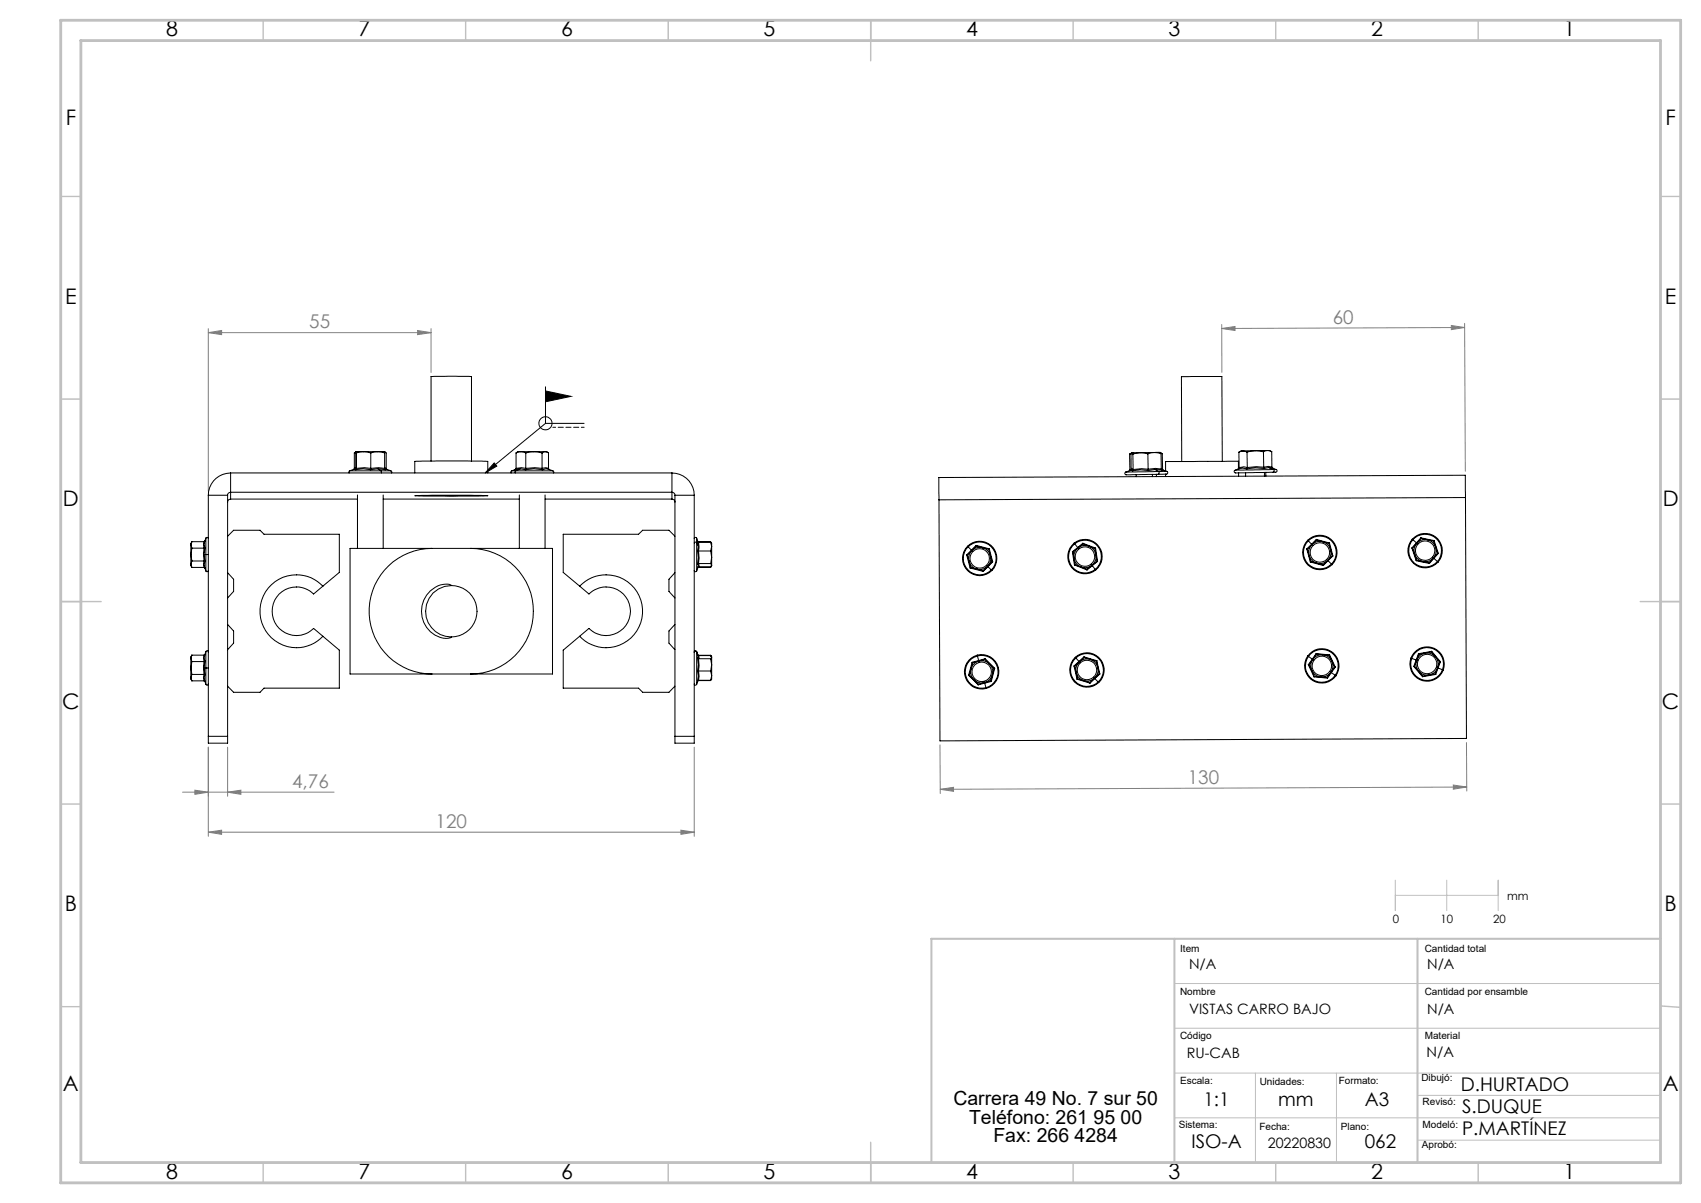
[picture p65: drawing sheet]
<svg xmlns="http://www.w3.org/2000/svg" width="420mm" height="297mm" viewBox="0 0 420 297" stroke-linecap="round" stroke-linejoin="round" font-family="sans-serif">
<defs><g id="words">
<g font-size="5.3">
<text x="41" y="9">8</text>
<text x="88.5" y="9">7</text>
<text x="138.5" y="9">6</text>
<text x="188.5" y="9">5</text>
<text x="238.5" y="9">4</text>
<text x="288.5" y="9">3</text>
<text x="338.5" y="9">2</text>
<text x="386" y="9">1</text>
<text x="16.2" y="30.8">F</text>
<text x="411.2" y="30.8">F</text>
<text x="16.1" y="75">E</text>
<text x="411.1" y="75">E</text>
<text x="15.5" y="125">D</text>
<text x="410.5" y="125">D</text>
<text x="15.4" y="175">C</text>
<text x="410.4" y="175">C</text>
<text x="16" y="225">B</text>
<text x="411" y="225">B</text>
<text x="15.5" y="269.3">A</text>
<text x="410.5" y="269.3">A</text>
<text x="41" y="291">8</text>
<text x="88.5" y="291">7</text>
<text x="138.5" y="291">6</text>
<text x="188.5" y="291">5</text>
<text x="238.5" y="291">4</text>
<text x="288.5" y="291">3</text>
<text x="338.5" y="291">2</text>
<text x="386" y="291">1</text>
</g>
<g font-size="4.8">
<text x="235.4" y="272.9">Carrera 49 No. 7 sur 50</text>
<text x="239.3" y="277.4">Teléfono: 261 95 00</text>
<text x="245.3" y="281.9">Fax: 266 4284</text>
</g>
<g font-size="4.7" fill="#808080">
<text x="76.4" y="81.1">55</text>
<text x="329.1" y="80">60</text>
<text x="72.1" y="194.6">4,76</text>
<text x="293.3" y="193.6">130</text>
<text x="107.6" y="204.4">120</text>
</g>
<g font-size="4.7">
<text x="360.7" y="269.2">D.HURTADO</text>
<text x="297.2" y="272.9">1:1</text>
<text x="315.6" y="272.9">mm</text>
<text x="337" y="272.9">A3</text>
<text x="361" y="274.8">S.DUQUE</text>
<text x="361" y="280.2">P.MARTÍNEZ</text>
<text x="294.2" y="283.5">ISO-A</text>
<text x="337" y="283.5">062</text>
</g>
<g font-size="3.5">
<text x="293.6" y="239.2">N/A</text>
<text x="352.4" y="239.2">N/A</text>
<text x="293.6" y="250.2">VISTAS CARRO BAJO</text>
<text x="352.4" y="250.2">N/A</text>
<text x="293.1" y="261.2">RU-CAB</text>
<text x="352.2" y="261.1">N/A</text>
<text x="313" y="283.5">20220830</text>
</g>
<g font-size="2.8">
<text x="343.9" y="227.8">0</text>
<text x="355.7" y="227.8">10</text>
<text x="368.7" y="227.8">20</text>
<text x="372.2" y="222.3">mm</text>
</g>
<g font-size="2.5">
<text x="291.4" y="235.1">Item</text>
<text x="351.8" y="235.1">Cantidad total</text>
<text x="291.4" y="245.5">Nombre</text>
<text x="351.8" y="245.5">Cantidad por ensamble</text>
<text x="291.4" y="256.5">Código</text>
<text x="351.8" y="256.5">Material</text>
<text x="291.4" y="267.7">Escala:</text>
<text x="311" y="267.8">Unidades:</text>
<text x="330.6" y="267.7">Formato:</text>
<text x="351" y="267">Dibujó:</text>
<text x="351.3" y="272.9">Revisó:</text>
<text x="291" y="278.4">Sistema:</text>
<text x="311" y="279">Fecha:</text>
<text x="331.1" y="279">Plano:</text>
<text x="351.3" y="278.4">Modeló:</text>
<text x="351.1" y="283.5">Aprobó:</text>
</g>
</g></defs>
<g fill="none" stroke="#000" stroke-width=".25">
<path d="M134.7 95.5v9M134.7 96.5l6.3 1.4-6.3 1.3zM122 114.3l.7 .8-2.9 1.7zM134.7 104.5h9.5M134.7 104.5l-14.9 12.3"/>
<circle cx="134.7" cy="104.5" r="1.62"/>
</g>
<g fill="none" stroke="#808080" stroke-width=".25">
<path d="M361.6 79.8l.2 36.5M51.4 82.1l3.3-.5v1zM51.4 81.1v40.2M51.4 82.1h55M103.1 81.6l3.3 .5-3.3 .5zM106.4 81.1v10.9M301.7 81.1l3.2-.5v1zM301.7 80.1v11.8M358.4 80.4l3.2 .5-3.2 .5zM361.6 80.9l-59.9 .2M45.1 195.6h37.4M48.1 195.1l3.3 .5-3.3 .5z"/>
<path d="M51.4 184.5v22M56.2 195.6l3.3-.5v1zM56.2 184.5v12.1M171.4 184.5v22M232.1 183.9l.1 12M232.2 194.9l3.2-.5v1zM358.8 193.8l3.4 .5-3.4 .5zM362.1 183.3l.1 12M362.2 194.3l-130 .6M51.4 205.5l3.3-.5v1zM51.4 205.5h120M168.1 205l3.3 .5-3.3 .5z"/>
</g>
<path d="M144.2 105.5h-7.7" fill="none" stroke="#000" stroke-width=".25" stroke-dasharray="1.3 .6" stroke-dashoffset=".6"/>
<path d="M344.5 217.3v7.5M357.2 217.3v7.5M369.9 217.3v7.5M344.5 221h25.4M290 242.8h120M290 253.9h120M290 264.9h120M290 276h120M310 264.9v22.1M330 264.9v22.1M350 270.4h60M350 281.5h60" fill="none" stroke="#c0c0c0" stroke-width=".25"/>
<g fill="none" stroke="#c0c0c0" stroke-width=".35">
<path d="M65 5v5M115 5v5M165 5v5M215 5v10M265 5v5M315 5v5M365 5v5M15 48.5h5M410 48.5h5M15 98.5h5M410 98.5h5M15 148.5h10"/>
<path d="M405 148.5h10M15 198.5h5M410 198.5h5M15 248.5h5M410 248.4l5 .3M65 287v5M115 287v5M165 287v5M215 282v10M265 287v5M315 287v5M365 287v5"/>
</g>
<path d="M290 231.8v55.2M350 231.8v55.2M410 231.8h-180v55.2" fill="none" stroke="#c0c0c0" stroke-width=".5"/>
<path d="M15 5h400v287h-400zM20 10h390v277h-390z" fill="none" stroke="#c0c0c0" stroke-width=".7"/>
<path d="M122 114.3l.7 .8-2.9 1.7zM134.7 96.5v2.7l6.3-1.3z" fill="#000"/>
<g fill="#808080">
<path d="M56.2 195.6l3.3-.5v1zM48.1 195.1l3.3 .5-3.3 .5z"/>
<path d="M51.4 82.1l3.3-.5v1zM103.1 81.6l3.3 .5-3.3 .5z"/>
<path d="M301.7 81.1l3.2-.5v1zM358.4 80.4l3.2 .5-3.2 .5z"/>
<path d="M232.2 194.9l3.2-.5v1zM358.8 193.8l3.4 .5-3.4 .5z"/>
<path d="M51.4 205.5l3.3-.5v1zM168.1 205l3.3 .5-3.3 .5z"/>
</g>
<g fill="none" stroke="#000" stroke-width=".25">
<path d="M56.9 116.8a5.5 5.5 0 0 0-5.5 5.5M56.9 116.8v6.4M56.9 116.8h109M86.4 116.2l-.3 .3 .1 .3M86.4 116.2h7.7M87.5 115.6l.4-.1-.1 .5M87.5 115.6l-.2 .3M87.5 111.8v3.8M87.8 116l1.9-.3 1.8 .3M87.8 115.7l-1.4 .5M87.9 111.5l-.4 .3M87.9 111.7l-.4 .1"/>
<path d="M87.9 111.5l.1 .3M87.9 111.5h1.8M87.9 111.5h.1M87.9 111.6l.1 4M88 115.6l-.2 .4M88 115.6l2-.1 1.5 .1M88 111.8v3.8M89.7 111.5h3.5M89.7 111.5l1.8 .3M89.7 111.5l-1.7 .3M91.5 115.6v.4M91.5 115.6l2-.1 1.5 .1"/>
<path d="M91.5 111.8v3.8M93.2 111.5l-1.7 .3M93.2 111.5l1.8 .3M93.2 111.5h1.7M93.3 115.7l-1.8 .3M93.3 115.7l.8 .5M93.3 115.7l1.9 .3M94.1 116.2l.1 .6M94.1 116.2h2.4M94.8 111.5l.6 .3v3.8M94.9 111.5l.1 .3M94.9 111.5l.2 .1"/>
<path d="M95 115.6l.2 .4M95 111.8v3.8M95 115.5l.4 .1M95.1 115.7l1.4 .5M95.4 115.6l.1 .3M96.5 116.2l.2 .3v.3M102.4 116.8v-2.9l5.4-.1 12.6 .1v2.9M106.4 113.8v-20.8l4.3-.1 5.7 .1v20.8M126.4 116.2l-.3 .3 .1 .3M126.4 116.2h1M127.2 115.9l-.8 .3M127.4 116.2h9.1"/>
<path d="M127.4 116.2l-.2 .3v.3M127.4 115.9l-.2 .1M127.4 115.6l1.4-.1 1 .1M127.4 115.6l-.2 .4M127.4 111.8v3.8M128.4 115.7l-1 .5M128.4 115.7l1.3 .3M128.4 115.7l-1.2 .3M128.6 111.5h3.2M128.6 111.5l1.2 .3M128.6 111.5l-1.2 .3M128.6 111.5h-.7l-.5 .3"/>
<path d="M129.7 116l2.2-.3 2.1 .3M129.8 115.6l2.3-.1 1.7 .1M129.8 115.6l-.1 .4M129.8 111.8v3.8M131.8 111.5l-2 .3M131.8 111.5l2 .3M131.8 111.5h2.9M133.8 115.6l.2 .4M133.8 115.6l.9-.1 .7 .1M133.8 111.8v3.8M134 116l.8-.3 1.7 .5M134.7 111.5l-.9 .3"/>
<path d="M134.7 111.5l.7 .3v3.8M134.7 111.5l.6 .2M135.4 115.6l.2 .3M136.5 116.2l.2 .3-.1 .3M165.9 116.8a5.5 5.5 0 0 1 5.5 5.5M165.9 116.8v6.4M278 116.6a.38 .38 0 0 0-.2 .5 .38 .38 0 0 0 .5 .1l7.7-.1M278.9 112.1l.1 3.9M279 116l-.2 .2M279 112.1h-.1M279.3 115.9l-.3 .1M279.4 111.9l-.1 4 .3-.2 .2 .2"/>
<path d="M279.4 111.8l-.5 .3M279.4 111.8h.1M279.5 111.8l.2 .3M279.5 111.8h-.1M279.6 116.2l-.2-.2-1.4 .6M279.7 112.1l.1 3.8M279.8 115.9l-.2 .3M280 111.8l-1.1 .3M280.5 117.2l.1 .5M281.6 111.8l1.8 .2M281.6 111.8l-1.9 .3M281.6 111.8h-2.1"/>
<path d="M283.4 112l.1 3.8M283.5 115.8l-1.6-.1-2.1 .2M283.5 115.8v.4M283.5 116.2l-1.9-.2-2 .2M284.6 117.1v.6M285 111.7l-1.6 .3M285 111.7l-3.4 .1M285 111.7l1.7 .3M285 111.7a2.49 2.49 0 0 1 2 .3l.1 3.8M285.2 115.9l-1.7 .3M285.2 115.9l.9 .5M285.2 115.9l1.7 .2"/>
<path d="M285.5 117.1v.6M286 111.7l.4 .1M286.1 116.4l.1 .4-.2 .3M286.1 116.4l-8.1 .2M286.5 111.7l.2 .3M286.7 112v3.8M286.7 115.8l-1.4-.2-1.8 .2M286.7 115.8l.2 .3M286.7 115.7l.4 .1M286.8 115.9l1.3 .5M286.8 116h.1M286.8 116l.1 .1"/>
<path d="M287.1 115.8l.1 .3M287.8 117v.6M288.1 116.4a.36 .36 0 0 1 .2 .4 .36 .36 0 0 1-.4 .2l-1.9 .1M288.1 116.4h-2M301.8 113.9l-.1-20.9h-7.5h-2.5l.1 20.9M305 116.1a.35 .35 0 0 0-.3 .4 .35 .35 0 0 0 .5 .3l9.1-.2M305.7 115.8l-.7 .3M305.8 115.7v-1.8h-18v2.4M305.8 116.7v.9M305.9 111.7l.1 3.8M306 115.5l-.2 .3M306.5 111.3l.3 .1"/>
<path d="M306.9 111.3l1 .3M306.9 111.3l-1 .4M306.9 111.3h-.4l-.6 .4M307.6 116.7v.9M307.9 115.7l-1.1-.1-1 .2M307.9 111.6l.1 3.8M308 115.4l-.1 .3M308 115.4l-.9-.2-1.1 .3M310 111.3l-2.1 .3M310 111.3l2 .2M310 111.3h-3.1M312 111.5v3.9"/>
<path d="M312 115.4l-1.8-.2-2.2 .2M312 115.4l.2 .3M312.2 115.7l-2.2-.2-2.1 .2M312.2 116.6v.9M312.5 116.6l.1 .9M313 111.2l-1 .3M313 111.2l-3 .1M313 111.2l1 .3M313.2 115.4l-1 .3M313.2 115.4l1.2 .5M313.2 115.4l1.1 .2M314 115.5l.2 .1"/>
<path d="M314 111.5v3.8M314 115.3l-.8-.2-1.2 .3M314 115.3l.3 .3M314.3 115.6h.1M314.3 115.6l.8 .3M314.4 115.9a.35 .35 0 0 1 .2 .4 .35 .35 0 0 1-.3 .3M314.4 115.9l-9.4 .2M314.4 115.9h.7M315.1 115.9a.35 .35 0 0 1 .2 .4 .35 .35 0 0 1-.4 .3h-.6M47.1 134.5v2.4M47.1 136.9v2.4M47.1 139.3l.3 .8"/>
<path d="M47.1 136.9l.3 1.6M47.1 134.5l.3 .8M47.4 133.7l-.3 .8M47.4 133.7h3M47.4 135.3l-.3 1.6M47.4 135.3h3M47.4 138.5h3M47.4 138.5l-.3 .8M50.4 135.3l-.2 1.4 .2 1.8M50.4 138.5l-.2 .7 .2 .9M50.4 138.5l.2 .1M50.4 133.7l-.2 .7 .2 .9"/>
<path d="M50.4 136.9h.4M50.4 136.9l.2 1.7M50.6 135.3h-.2M50.6 133.6l-.2 .1M50.6 133.6l-.2 .8 .2 .9M50.6 138.6l-.2 .8 .2 .8M50.6 135.3l-.2 1.6M50.8 132.9a.31 .31 0 0 1 .4-.2 .31 .31 0 0 1 .2 .3M50.8 136.9h.6M50.8 136.9v4.1M50.8 132.9v4M50.8 132.9l-.2 .7"/>
<path d="M51.4 122.3v61.2h4.8v-61.2M51.4 122.3h4.8M56.2 122.3a.72 .72 0 0 1 .7-.8h109a.72 .72 0 0 1 .8 .8M56.2 132.4l1.5-1.5h6.5l1 1h18.6v9.4l-4.1 3.4M56.9 123.2a.72 .72 0 0 0-.7 .8M56.9 123.2h31.4M86.4 135.4h50v31h-50zM88.3 122.2v13.2M94.6 122.2v13.2M94.6 123.2h33.6M102.4 122.4h18l-8.4 .1zM106.6 135.4a15.5 15.5 0 0 0-15.5 15.5 15.5 15.5 0 0 0 15.5 15.5"/>
<path d="M116.2 135.4a15.5 15.5 0 0 1 15.5 15.5 15.5 15.5 0 0 1-15.5 15.5M128.2 122.2v13.2M134.6 122.2v13.2M134.6 123.2h31.3M165.9 123.2a.72 .72 0 0 1 .8 .8M166.7 132.4l-1.5-1.5h-6.5l-1 1h-18.6v9.4l4 3.4M166.7 122.3v61.2h4.7v-61.2M166.7 122.3h4.7M172 132.9a.31 .31 0 0 0-.3-.2 .31 .31 0 0 0-.3 .3M172 134l-.3-.2-.3 .3M172 134v7M172 132.9v1.1"/>
<path d="M172 132.9l.3 .9M172 134l.4 .8M172.3 136l.1 1.6-.1 1.6M172.3 136h.2M172.3 139.2l.1 .7M172.4 139.9l-.4 1.1M172.4 134.8l-.1 1.2M172.5 136l.1 1.8-.1 1.3M172.5 139.1l-.2 .1M172.5 133.8l.1 1.3-.1 .9M172.5 133.8l-.2-.1 .1 1.1M172.5 139.1l.1 .5-.1 .4"/>
<path d="M172.5 140h-.2M172.5 133.8l3 .1M172.5 139.1h3M172.5 136h3M172.5 133.8h3M172.5 140h3M172.5 140h.1M175.5 133.8l.1 .3M175.5 140l.1-.2-.1 .2h-3M175.5 136l.2 1.6M175.5 139.1l.2 .5M175.5 133.8l.2 1.1"/>
<path d="M175.6 134l.1 .9M175.7 134.9v2.7M175.7 137.6v2M175.7 139.6l-.1 .3M175.7 137.6l-.2 1.5M175.7 134.9l-.2 1.1M175.7 139.6l-.2 .4M238.7 137l.8 3.2M238.7 137l.1 .1M238.8 137.1l.5 1.5M238.9 134.9a4.2 4.2 0 0 1 6 0 4.2 4.2 0 0 1 0 6M238.9 134.9a4.2 4.2 0 0 0 0 6 4.2 4.2 0 0 0 6 0"/>
<path d="M238.9 134.9l.1 .1M239 135a4 4 0 0 0 0 5.7 4 4 0 0 0 5.8 0M239 135a4 4 0 0 1 5.8 0 4 4 0 0 1 0 5.7M239 135l.9 .8M239.3 138.6a2.7 2.7 0 0 0 1.9 1.9M239.3 138.6l.4 1.5M239.9 135.8l-1.2 1.2M241 134.7l3.3 .8M241 134.7l.1 .1M241 134.7l-1.1 1.1M241.1 134.8l-2.3 2.3M241.1 134.8l1.5 .4"/>
<path d="M242.6 135.2a2.73 2.73 0 0 0-3.3 3.4M242.6 135.2a2.7 2.7 0 0 1 1.9 2M242.6 135.2l1.6 .4M243.8 139.8a2.76 2.76 0 0 1-2.6 .7M243.8 139.8l-1.1 1.1M243.9 139.9l-1.1 1.2M243.9 139.9l.9 .8M244.2 135.6l.3 1.6M244.3 135.5l.8 3.2M244.3 135.5l-.1 .1M244.5 137.2a2.76 2.76 0 0 1-.7 2.6M244.5 137.2l.5 1.5"/>
<path d="M245 138.7h.1M245 138.7l-1.2 1.1M245.1 138.7l-1.2 1.2M264.8 136.2l.5 3.3M264.8 136.2l.1 .1M264.9 136.3l.3 1.5M265.2 137.8l.2 1.6M265.2 134.1a4.3 4.3 0 0 1 6 .6 4.3 4.3 0 0 1-.7 6M265.2 134.1a4.3 4.3 0 0 0-.6 6 4.3 4.3 0 0 0 5.9 .6M265.2 134.1l.2 .2M265.3 139.5l3.1 1.2M265.4 134.3a4.1 4.1 0 0 0-.7 5.7 4.1 4.1 0 0 0 5.7 .6"/>
<path d="M265.4 134.3a4.1 4.1 0 0 1 5.7 .6 4.1 4.1 0 0 1-.7 5.7M265.4 134.3l.7 .9M265.4 139.4l-.1 .1M265.4 139.4l3 1.1M266.1 135.2l-1.3 1M266.2 135.3a2.73 2.73 0 0 0-1 2.5M266.2 135.3l-1.3 1M267.4 134.1l3.1 1.2M267.4 134.1v.2M267.4 134.1l-1.3 1.1M267.4 134.3l-1.2 1M267.4 134.3l1.5 .6"/>
<path d="M268.9 134.9a2.7 2.7 0 0 0-2.7 .4M268.9 134.9a2.6 2.6 0 0 1 1.7 2.1M268.9 134.9l1.5 .5M269.7 139.7l.7 .9M270.4 135.4l.2 1.6M270.5 135.3l.5 3.3M270.5 135.3l-.1 .1M270.6 137a2.75 2.75 0 0 1-2.3 3.1 2.75 2.75 0 0 1-3.1-2.3M270.6 137l.3 1.6M270.9 138.6h.1M270.9 138.6l-2.5 1.9M271 138.6l-2.6 2.1"/>
<path d="M322.7 135.5l.8 3.2M322.7 135.5l.1 .1M322.8 135.6l.4 1.5M322.9 133.4a4.3 4.3 0 0 1 6 0 4.3 4.3 0 0 1 0 6M322.9 133.4a4.3 4.3 0 0 0 0 6 4.3 4.3 0 0 0 6 0M322.9 133.4l.1 .1M323 133.5a4.1 4.1 0 0 0 0 5.8 4.1 4.1 0 0 0 5.8 0M323 133.5a4.1 4.1 0 0 1 5.8 0 4.1 4.1 0 0 1 0 5.8M323 133.5l.8 .9M323.2 137.1a2.87 2.87 0 0 0 2 2M323.2 137.1l.4 1.5M323.5 138.7l3.2 .9"/>
<path d="M323.6 138.6l-.1 .1M323.6 138.6l1.6 .5M323.8 134.4l-1.1 1.1M324 134.4a2.7 2.7 0 0 0-.8 2.7M324 134.4l-1.2 1.2M325 133.2l3.3 .9M325 133.2l.1 .1M325 133.2l-1.2 1.2M325.1 133.3l-1.1 1.1M325.1 133.3l1.5 .4M325.2 139.1l1.5 .3M326.6 133.7a2.76 2.76 0 0 0-2.6 .7"/>
<path d="M326.6 133.7a2.7 2.7 0 0 1 1.9 2M326.6 133.7l1.6 .5M326.7 139.4v.2M327.8 138.4a2.79 2.79 0 0 1-2.6 .7M327.8 138.4l-1.1 1M327.9 138.4l-1.2 1.2M327.9 138.4l.9 .9M328.2 134.2l.3 1.5M328.3 134.1l.8 3.2M328.3 134.1l-.1 .1M328.5 135.7a2.79 2.79 0 0 1-.7 2.7M328.5 135.7l.5 1.5"/>
<path d="M328.8 139.3l.1 .1M329 137.2l.1 .1M329 137.2l-1.2 1.2M329.1 137.3l-1.2 1.1M348.6 135.3l1.1 3.1M348.6 135.3h.2M348.7 133.1a4.3 4.3 0 0 1 6-.3 4.3 4.3 0 0 1 .4 6M348.7 133.1a4.3 4.3 0 0 0 .4 6 4.3 4.3 0 0 0 6-.3M348.7 133.1l.2 .1M348.8 135.3l.5 1.5M348.9 133.2a4.1 4.1 0 0 0 .3 5.8 4.1 4.1 0 0 0 5.7-.4M348.9 133.2a4.1 4.1 0 0 1 5.7-.3 4.1 4.1 0 0 1 .3 5.7"/>
<path d="M348.9 133.2l.8 .8M349.3 136.8a2.73 2.73 0 0 0 4.6 1M349.3 136.8l.5 1.5M349.7 138.4l3.3 .7M349.8 138.3l-.1 .1M349.8 138.3l3.1 .7M350.8 132.8l3.3 .7M350.8 132.8l.1 .1M350.8 132.8l-2.2 2.5M350.9 132.9l3.1 .7M350.9 132.9l-2.1 2.4M352.9 139l.1 .1"/>
<path d="M353.9 137.8l-1 1.2M354 133.6l.5 1.5M354 137.9l.9 .7M354.1 133.5l1 3.1M354.1 133.5l-.1 .1M354.5 135.1a2.75 2.75 0 0 0-3.5-1.8 2.75 2.75 0 0 0-1.7 3.5M354.5 135.1a2.79 2.79 0 0 1-.6 2.7M354.5 135.1l.5 1.5M354.9 138.6l.2 .2M355 136.6h.1M355 136.6l-1.1 1.2M355.1 136.6l-2.1 2.5"/>
<path d="M361.8 122.8v-5.5l-130 .6v5.5M361.8 122.8l.3 59.5-130 .6-.3-59.5M361.8 122.8l-130 .6M47.4 140.1h3M50.4 140.1l.2 .1M50.6 140.2l.2 .8M51.4 140.9a.31 .31 0 0 1-.2 .2 .31 .31 0 0 1-.4-.1M56.2 154.2l1.5 1.6v3l-1.5 1.6M56.2 141.4l1.5 1.6v3l-1.5 1.6M79.7 144.7a9 9 0 0 0-12.8-.2 9 9 0 0 0 0 12.8 9 9 0 0 0 12.8-.2M79.7 144.7l-2.3 1.9a6 6 0 0 0-8.4 .1 6 6 0 0 0 0 8.4 6 6 0 0 0 8.4 0l2.3 2M79.7 157.1l4.1 3.4v9.4h-18.6l-1 1h-6.5l-1.5-1.5"/>
<path d="M111.4 144.6l-.1-.2a4.1 4.1 0 0 0-3.9 .6 6.7 6.7 0 0 0-3.2 7.5 6.7 6.7 0 0 0 6.4 5.1l.8-.3M111.4 144.6a6.3 6.3 0 0 0-6.3 6.3 6.3 6.3 0 0 0 6.3 6.4M111.4 144.6a6.4 6.4 0 0 1 6.4 6.3 6.4 6.4 0 0 1-6.4 6.4M143.1 144.7a9 9 0 0 1 12.9-.2 9 9 0 0 1 0 12.8 9 9 0 0 1-12.9-.2M143.1 144.7l2.3 1.9a6 6 0 0 1 8.5 0 6 6 0 0 1 0 8.5 6 6 0 0 1-8.5 0l-6.3 5.4v9.4h18.6l1 1h6.5l1.5-1.5M166.7 141.4l-1.5 1.6v3l1.5 1.6M166.7 154.2l-1.5 1.6v3l1.5 1.6M171.4 140.9a.31 .31 0 0 0 .3 .2 .31 .31 0 0 0 .3-.1M172.5 140l-.2 .2M239.5 140.2l3.3 .9M239.7 140.1l-.2 .1M239.7 140.1l1.5 .4"/>
<path d="M241.2 140.5l1.5 .4M242.7 140.9l.1 .2M244.8 140.7l.1 .2M268.4 140.5v.2M270.4 140.6l.1 .1M47.1 162.5v2.4M47.1 164.9v2.4M47.1 167.3l.3 .8M47.1 162.5l.3 .8M47.1 164.9l.3 1.6M47.4 161.7l-.3 .8M47.4 163.3l-.3 1.6"/>
<path d="M47.4 163.3h3M47.4 166.5h3M47.4 166.5l-.3 .8M47.4 161.7h3M47.4 168.1h3M50.4 163.3l-.2 1.4 .2 1.8M50.4 166.5l-.2 .7 .2 .9M50.4 166.5l.2 .1M50.4 168.1l.2 .1M50.4 161.7l-.2 .7 .2 .9M50.4 164.9l.2 1.7M50.4 164.9h.4"/>
<path d="M50.6 163.2l-.2 .1M50.6 161.6l-.2 .1M50.6 166.6l-.2 .8 .2 .8M50.6 161.6l-.2 .8 .2 .8M50.6 168.2l.2 .7M50.6 163.2l-.2 1.7M50.8 160.9a.31 .31 0 0 1 .4-.2 .31 .31 0 0 1 .2 .3M50.8 164.9h.6M50.8 160.9v4M50.8 164.9v4M50.8 160.9l-.2 .7M51.4 168.9a.31 .31 0 0 1-.2 .3 .31 .31 0 0 1-.4-.3"/>
<path d="M171.4 168.9a.31 .31 0 0 0 .3 .3 .31 .31 0 0 0 .3-.3M172 160.9a.31 .31 0 0 0-.3-.2 .31 .31 0 0 0-.3 .3M172 161a.31 .31 0 0 0-.3-.2 .31 .31 0 0 0-.3 .3M172 161v7.9M172 160.9v.1M172 160.9l.4 1M172 161l.4 1.1M172.3 162.5l.1 1.6-.1 1.6M172.3 165.7l.1 1.2-.1 1.2 .2-.1M172.3 162.5l.2 .1M172.3 161.7l3.2 .1M172.4 161.8l.1 .1"/>
<path d="M172.4 168l-.4 .9M172.4 161.9v.2M172.4 162.1l-.1 .4M172.5 162.6l.1 1.7-.1 1.4M172.5 165.7h-.2M172.5 165.7l.1 1.3-.1 1M172.5 161.9l.1 .4-.1 .3M172.5 165.7h3M172.5 162.6h3M172.5 168h3M172.5 161.9h3l.2 .3M175.5 168l-3.2 .1"/>
<path d="M175.5 162.6l.2 1.5M175.5 165.7l.2 1.1M175.5 161.8v.1M175.5 161.8l.1 .2M175.6 162l.1 .2M175.6 167.7l-.1 .3M175.7 164.1v2.7M175.7 162.2v1.9M175.7 166.8l-.1 1M175.7 164.1l-.2 1.6M175.7 162.2l-.2 .4M175.7 166.8l-.2 1.2"/>
<path d="M239.1 166.7l2.4 2.4M239.3 166.7h-.2M239.3 166.7l2.3 2.2M239.7 165.1a2.74 2.74 0 0 0 2 3.4 2.74 2.74 0 0 0 3.3-1.9M239.7 165.1l-.4 1.6M240 163.5l.1 .1M240 163.5l-.9 3.2M240.1 163.6l-.4 1.5M241.3 161.7a4.3 4.3 0 0 1 5.2 3.1 4.3 4.3 0 0 1-3 5.2M241.3 161.7a4.3 4.3 0 0 0-3 5.3 4.3 4.3 0 0 0 5.2 3M241.3 161.7v.3M241.3 162a4.1 4.1 0 0 1 5 2.8 4.1 4.1 0 0 1-2.8 5"/>
<path d="M241.3 162a4.1 4.1 0 0 0-2.8 4.9 4.1 4.1 0 0 0 5 2.9M241.3 162l.4 1.1M241.6 168.9l-.1 .2M241.7 163.1l-1.7 .4M241.7 163.2a2.67 2.67 0 0 1 2.6 .7M241.7 163.2a2.7 2.7 0 0 0-2 1.9M241.7 163.2l-1.6 .4M243.1 168.7l.4 1.1M243.2 162.8l-1.5 .4M243.2 162.8l1.1 1.1M243.2 162.6v.2M243.2 162.6l2.4 2.4"/>
<path d="M243.2 162.6l-1.5 .5M243.5 169.8v.2M244.3 163.9a2.76 2.76 0 0 1 .7 2.7M244.3 163.9l1.2 1.1M244.6 168.1l.2 .1M244.6 168.1l-3 .8M244.8 168.2l-3.3 .9M245 166.6l-.4 1.5M245.5 165l-.5 1.6M245.6 165h-.1M245.6 165l-.8 3.2M265.2 164.4l.7 3.3"/>
<path d="M265.2 164.4l.2 .1M265.4 164.5l.7 3.1M265.5 162.3a4.3 4.3 0 0 1 6 .2 4.3 4.3 0 0 1-.2 6M265.5 162.3a4.3 4.3 0 0 0-.2 6 4.3 4.3 0 0 0 6 .2M265.5 162.3l.1 .2M265.6 162.5a4 4 0 0 0-.2 5.7 4 4 0 0 0 5.7 .2M265.6 162.5a4 4 0 0 1 5.8 .2 4 4 0 0 1-.3 5.7M265.6 162.5l.8 .8M265.9 167.7l3.2 1M266.1 167.6l-.2 .1M266.1 167.6l1.5 .4M266.5 163.4a2.73 2.73 0 0 0 1.1 4.6"/>
<path d="M266.5 163.4l-1.1 1.1M267.6 168l1.5 .5M267.7 162.2l3.1 .9M267.7 162.2v.1M267.7 162.2l-2.5 2.2M267.7 162.3l-1.2 1.1M267.7 162.3l1.5 .5M269.1 168.5v.2M269.2 162.8a2.76 2.76 0 0 0-2.7 .6M269.2 162.8a2.87 2.87 0 0 1 1.9 2M269.2 162.8l1.5 .5M270.3 167.5l-1.2 1.2"/>
<path d="M270.3 167.5l.8 .9M270.7 163.3l.4 1.5M270.8 163.1l.8 3.3M270.8 163.1l-.1 .2M271.1 164.8a2.74 2.74 0 0 1-3.5 3.2M271.1 164.8l.3 1.5M271.1 168.4l.2 .1M271.4 166.3l.2 .1M271.4 166.3l-2.3 2.2M271.6 166.4l-1.3 1.1M322.9 162a4.3 4.3 0 0 1 5.9-1.1 4.3 4.3 0 0 1 1 6M322.9 162a4.3 4.3 0 0 0 1 5.9 4.3 4.3 0 0 0 5.9-1"/>
<path d="M322.9 162l.2 .1M323 164.1l1.4 3M323 164.1h.2M323.1 162.1a4 4 0 0 0 .9 5.6 4 4 0 0 0 5.7-1M323.1 162.1a4 4 0 0 1 5.6-1 4 4 0 0 1 1 5.6M323.1 162.1l.9 .6M323.2 164.1l1.4 2.9M324 162.7l-1 1.4M324.4 167.1l3.4 .3M324.6 167l-.2 .1M324.6 167l1.5 .1M325 161.4l3.3 .3"/>
<path d="M325 161.4v.1M325 161.4l-1 1.3M325 161.5l-1.8 2.6M325 161.5l1.6 .1M326.1 167.1l1.6 .2M326.6 161.6a2.76 2.76 0 0 0-3 2.5 2.76 2.76 0 0 0 2.5 3M326.6 161.6a2.66 2.66 0 0 1 2.3 1.6M326.6 161.6l1.6 .2M327.7 167.3l.1 .1M328.2 161.8l.7 1.4M328.3 161.7l1.4 3M328.3 161.7l-.1 .1"/>
<path d="M328.7 166l-.9 1.4M328.7 166l1 .7M328.9 163.2a2.76 2.76 0 0 1-2.8 3.9M328.9 163.2l.6 1.5M329.5 164.7h.2M329.5 164.7l-1.8 2.6M329.7 166.7l.1 .2M329.7 164.7l-1 1.3M348.4 162.5a4.3 4.3 0 0 1 5.4-2.5 4.3 4.3 0 0 1 2.6 5.4M348.4 162.5a4.3 4.3 0 0 0 2.5 5.4 4.3 4.3 0 0 0 5.5-2.5M348.4 162.5l.2 .1M348.6 162.6a4 4 0 0 0 2.4 5.1 4 4 0 0 0 5.2-2.4"/>
<path d="M348.6 162.6a4 4 0 0 1 5.2-2.5 4 4 0 0 1 2.4 5.2M348.6 162.6l1.1 .3M349.1 164.5l2.1 2.6M349.2 164.5h-.1M349.2 164.5l1.1 1.2M349.7 162.9l-.6 1.6M349.8 163a2.76 2.76 0 0 0 .5 2.7M349.8 163l-.6 1.5M350.2 161.4l.1 .1M350.2 161.4l-.5 1.5M350.3 165.7l1 1.2M350.3 161.5l-.5 1.5"/>
<path d="M351.3 166.9l-.1 .2M351.9 161.2a2.68 2.68 0 0 0-2.1 1.8M351.9 161.2a2.82 2.82 0 0 1 2.6 1M351.9 161.2l-1.6 .3M353.4 161l-1.5 .2M353.4 161l1.1 1.2M353.5 160.8l2.2 2.6M353.5 160.8l-.1 .2M353.5 160.8l-3.3 .6M354.4 166.4l.1 .1M354.4 166.4l-3.1 .5M354.5 162.2a2.85 2.85 0 0 1 .5 2.7"/>
<path d="M354.5 162.2l1 1.2M354.5 166.5l-3.3 .6M355 164.9a2.75 2.75 0 0 1-4.7 .8M355 164.9l-.6 1.5M355.1 164.9l-.6 1.6M355.1 164.9l1.1 .4M355.5 163.4l-.5 1.5M355.7 163.4h-.2M355.7 163.4l-.6 1.5M356.2 165.3l.2 .1M51.4 181.8h4.8M166.7 181.8h4.7"/>
<circle cx="241.9" cy="137.9" r="2.4"/>
<circle cx="267.9" cy="137.4" r="2.41"/>
<circle cx="325.9" cy="136.4" r="2.4"/>
<circle cx="351.9" cy="135.9" r="2.4"/>
<circle cx="242.4" cy="165.9" r="2.41"/>
<circle cx="268.4" cy="165.4" r="2.4"/>
<circle cx="326.4" cy="164.4" r="2.41"/>
<circle cx="352.4" cy="163.9" r="2.41"/>
</g>
<use href="#words"/>
</svg>
